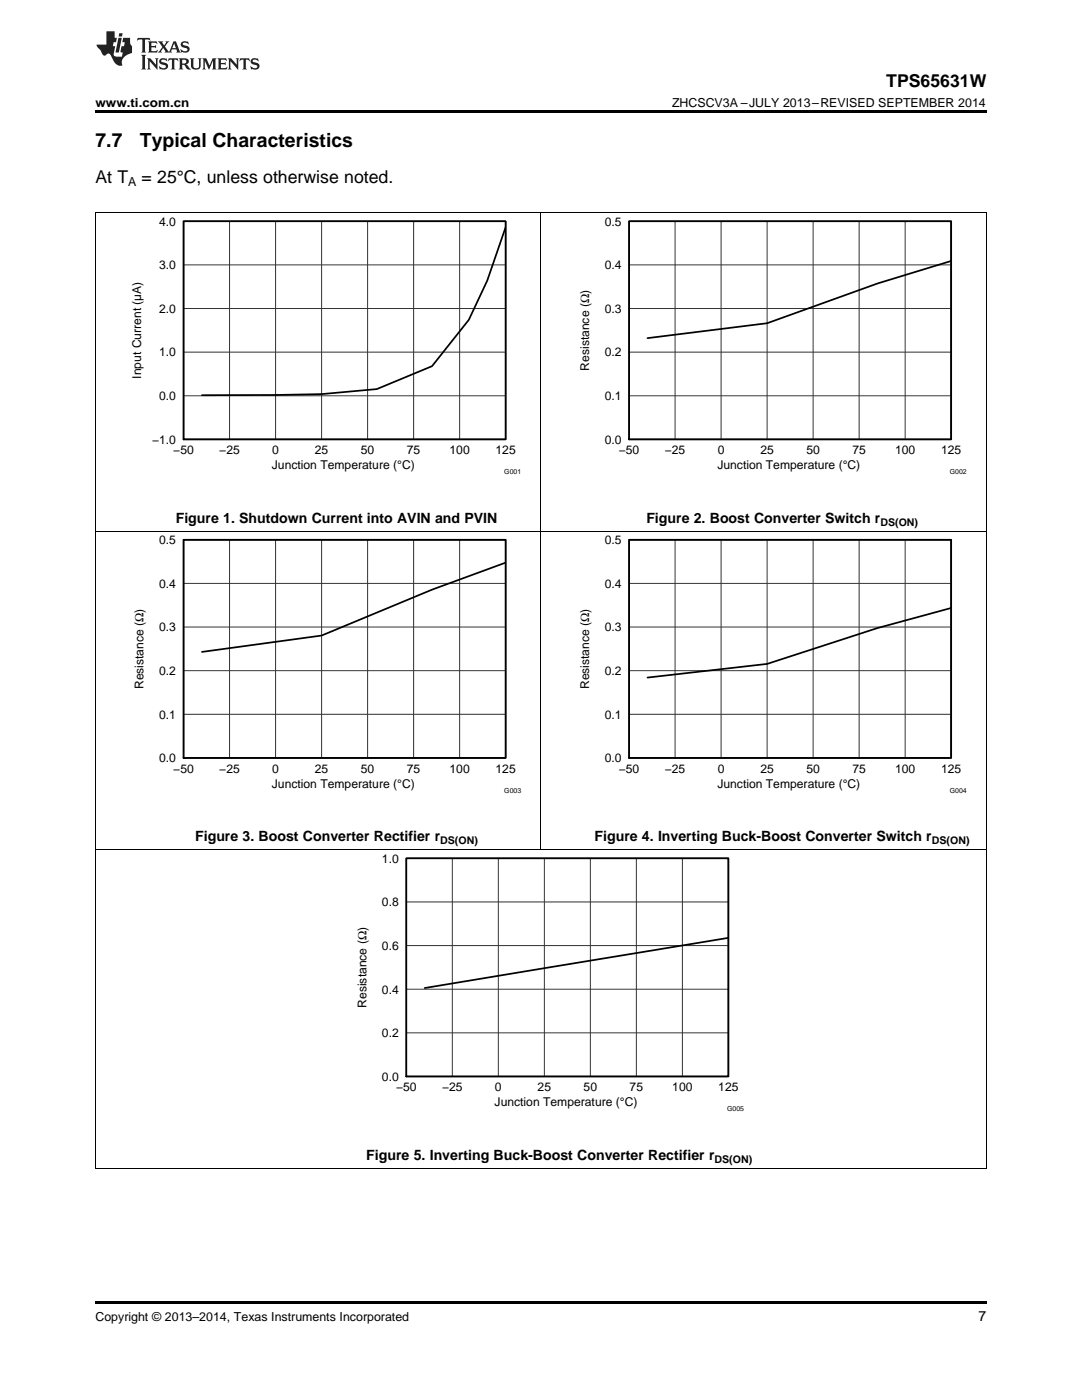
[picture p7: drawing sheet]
<svg xmlns="http://www.w3.org/2000/svg" width="216mm" height="279mm" viewBox="0 0 216 279" stroke-linecap="round" stroke-linejoin="round" font-family="sans-serif">
<defs><g id="words">
<g font-size="3.9">
<text x="19" y="29.3">7.7</text>
<text x="27.9" y="29.3">Typical Characteristics</text>
</g>
<g font-size="3.5">
<text x="176.8" y="17.3">TPS65631W</text>
<text x="19" y="36.5">At T</text>
<text x="28.3" y="36.5">= 25°C, unless otherwise noted.</text>
</g>
<g font-size="2.8">
<text x="35.1" y="104.3">Figure 1. Shutdown Current into AVIN and PVIN</text>
<text x="129" y="104.3">Figure 2. Boost Converter Switch r</text>
<text x="38.9" y="167.9">Figure 3. Boost Converter Rectifier r</text>
<text x="118.6" y="167.9">Figure 4. Inverting Buck-Boost Converter Switch r</text>
<text x="73.1" y="231.5">Figure 5. Inverting Buck-Boost Converter Rectifier r</text>
<text x="195.3" y="263.6">7</text>
</g>
<g font-size="2.5">
<text x="19" y="21.4">www.ti.com.cn</text>
<text x="134.1" y="21.4">ZHCSCV3A –JULY 2013–REVISED SEPTEMBER 2014</text>
<text x="25.6" y="37.2">A</text>
<text x="19" y="263.6">Copyright © 2013–2014, Texas Instruments Incorporated</text>
</g>
<g font-size="2.4">
<text x="31.8" y="45">4.0</text>
<text x="120.7" y="45">0.5</text>
<text x="31.8" y="53.7">3.0</text>
<text x="120.7" y="53.7">0.4</text>
<text x="31.8" y="62.4">2.0</text>
<text x="120.7" y="62.4">0.3</text>
<text x="31.8" y="71.1">1.0</text>
<text x="120.7" y="71.1">0.2</text>
<text x="28.2" y="75.6" transform="rotate(-90 28.2 75.6)">Input Current (µA)</text>
<text x="117.6" y="74" transform="rotate(-90 117.6 74)">Resistance (Ω)</text>
<text x="31.8" y="79.9">0.0</text>
<text x="120.7" y="79.9">0.1</text>
<text x="30.4" y="88.6">−1.0</text>
<text x="120.7" y="88.6">0.0</text>
<text x="34.6" y="90.7">−50</text>
<text x="43.8" y="90.7">−25</text>
<text x="54.2" y="93.7">Junction Temperature (°C)</text>
<text x="54.3" y="90.7">0</text>
<text x="62.8" y="90.7">25</text>
<text x="72" y="90.7">50</text>
<text x="81.2" y="90.7">75</text>
<text x="89.7" y="90.7">100</text>
<text x="98.9" y="90.7">125</text>
<text x="123.5" y="90.7">−50</text>
<text x="132.7" y="90.7">−25</text>
<text x="143.1" y="93.7">Junction Temperature (°C)</text>
<text x="143.2" y="90.7">0</text>
<text x="151.7" y="90.7">25</text>
<text x="160.9" y="90.7">50</text>
<text x="170.1" y="90.7">75</text>
<text x="178.6" y="90.7">100</text>
<text x="187.8" y="90.7">125</text>
<text x="31.8" y="108.6">0.5</text>
<text x="120.7" y="108.6">0.5</text>
<text x="31.8" y="117.3">0.4</text>
<text x="120.7" y="117.3">0.4</text>
<text x="31.8" y="126">0.3</text>
<text x="120.7" y="126">0.3</text>
<text x="28.7" y="137.5" transform="rotate(-90 28.7 137.5)">Resistance (Ω)</text>
<text x="31.8" y="134.7">0.2</text>
<text x="117.6" y="137.5" transform="rotate(-90 117.6 137.5)">Resistance (Ω)</text>
<text x="120.7" y="134.7">0.2</text>
<text x="31.8" y="143.4">0.1</text>
<text x="120.7" y="143.4">0.1</text>
<text x="31.8" y="152.1">0.0</text>
<text x="34.6" y="154.2">−50</text>
<text x="43.8" y="154.2">−25</text>
<text x="54.3" y="154.2">0</text>
<text x="62.8" y="154.2">25</text>
<text x="72" y="154.2">50</text>
<text x="81.2" y="154.2">75</text>
<text x="89.7" y="154.2">100</text>
<text x="98.9" y="154.2">125</text>
<text x="120.7" y="152.1">0.0</text>
<text x="123.5" y="154.2">−50</text>
<text x="132.7" y="154.2">−25</text>
<text x="143.2" y="154.2">0</text>
<text x="151.7" y="154.2">25</text>
<text x="160.9" y="154.2">50</text>
<text x="170.1" y="154.2">75</text>
<text x="178.6" y="154.2">100</text>
<text x="187.8" y="154.2">125</text>
<text x="54.2" y="157.2">Junction Temperature (°C)</text>
<text x="143.1" y="157.2">Junction Temperature (°C)</text>
<text x="76.2" y="172.2">1.0</text>
<text x="76.2" y="180.9">0.8</text>
<text x="76.2" y="189.6">0.6</text>
<text x="73.1" y="201.1" transform="rotate(-90 73.1 201.1)">Resistance (Ω)</text>
<text x="76.2" y="198.3">0.4</text>
<text x="76.2" y="207">0.2</text>
<text x="76.2" y="215.7">0.0</text>
<text x="79" y="217.8">−50</text>
<text x="88.2" y="217.8">−25</text>
<text x="98.7" y="220.8">Junction Temperature (°C)</text>
<text x="98.8" y="217.8">0</text>
<text x="107.3" y="217.8">25</text>
<text x="116.5" y="217.8">50</text>
<text x="125.6" y="217.8">75</text>
<text x="134.1" y="217.8">100</text>
<text x="143.3" y="217.8">125</text>
</g>
<g font-size="2.1">
<text x="175.7" y="104.9">DS(ON)</text>
<text x="87.8" y="168.5">DS(ON)</text>
<text x="185.9" y="168.5">DS(ON)</text>
<text x="142.6" y="232">DS(ON)</text>
</g>
<g font-size="1.4">
<text x="100.6" y="94.6">G001</text>
<text x="189.5" y="94.6">G002</text>
<text x="100.6" y="158.2">G003</text>
<text x="189.5" y="158.2">G004</text>
<text x="145.1" y="221.7">G005</text>
</g>
</g></defs>
<path d="M19 22h177.8v.5h-177.8zM19 233.2h.2zM196.7 233.2h.1zM19 259.7h177.8v.5h-177.8z" fill="#000"/>
<path d="M19 42.5h177.8M19.1 42.5v190.7M107.9 42.5v127.2M196.8 42.5v190.7M19 106h177.8M19 169.6h177.8M19 233.2h177.8" fill="none" stroke="#000" stroke-width=".2"/>
<path d="M36.6 44.2h64.3v43.5h-64.3zM125.5 44.2h64.3v43.5h-64.3zM36.6 107.7h64.3v43.6h-64.3zM125.5 107.7h64.3v43.6h-64.3zM81.1 171.3h64.2v43.5h-64.2z" fill="none" stroke="#000" stroke-width=".26"/>
<g fill="none" stroke="#333" stroke-width=".2">
<path d="M36.6 44.2h64.3v43.5h-64.3zM36.6 52.9h64.3M45.8 44.2v43.5M55 44.2v43.5M64.2 44.2v43.5M73.3 44.2v43.5M82.5 44.2v43.5M91.7 44.2v43.5M125.5 44.2h64.3v43.5h-64.3zM125.5 52.9h64.3M134.7 44.2v43.5M143.9 44.2v43.5"/>
<path d="M153.1 44.2v43.5M162.2 44.2v43.5M171.4 44.2v43.5M180.6 44.2v43.5M36.6 79h64.3M36.6 70.3h64.3M36.6 61.6h64.3M125.5 79h64.3M125.5 70.3h64.3M125.5 61.6h64.3M36.6 107.7h64.3v43.6h-64.3zM36.6 116.4h64.3"/>
<path d="M45.8 107.7v43.6M55 107.7v43.6M64.2 107.7v43.6M73.3 107.7v43.6M82.5 107.7v43.6M91.7 107.7v43.6M125.5 107.7h64.3v43.6h-64.3zM125.5 116.4h64.3M134.7 107.7v43.6M143.9 107.7v43.6M153.1 107.7v43.6M162.2 107.7v43.6"/>
<path d="M171.4 107.7v43.6M180.6 107.7v43.6M36.6 133.8h64.3M36.6 125.1h64.3M125.5 133.8h64.3M125.5 125.1h64.3M36.6 142.6h64.3M125.5 142.6h64.3M81.1 171.3h64.2v43.5h-64.2zM90.3 171.3v43.5M99.4 171.3v43.5M108.6 171.3v43.5"/>
<path d="M117.8 171.3v43.5M127 171.3v43.5M136.2 171.3v43.5M81.1 197.4h64.2M81.1 188.7h64.2M81.1 180h64.2M81.1 206.1h64.2"/>
</g>
<path d="M36.6 44.2h64.3v43.5h-64.3zM100.9 45.3l-3.7 10.7-3.6 7.8-7.4 9.3-11 4.6-11 1-23.9 .2M125.5 44.2h64.3v43.5h-64.3zM189.8 52.1l-14.7 4.5-22 7.9-23.9 3M36.6 107.7h64.3v43.6h-64.3zM100.9 112.3l-14.7 5.4-22 9.1-23.9 3.3M125.5 107.7h64.3v43.6h-64.3zM189.8 121.3l-14.7 4-22 7.2-23.9 2.7M81.1 171.3h64.2v43.5h-64.2zM145.3 187.2l-60.6 10" fill="none" stroke="#000" stroke-width=".35"/>
<g fill="#231f20">
<path d="M27.5 7.6l-.1 .5 .4-.2h.6v.1v2.1l-.2 .4h1l-.3-.4v-2.1l.1-.1h.5l.5 .2-.2-.5zM29.5 8.3l.2 .3v1.5l-.2 .4h1.8l.2-.6a1.04 1.04 0 0 1-1.3 .2v-.7h.6l.3 .2v-.6l-.3 .2h-.6v-.6l.8-.1 .4 .3-.2-.5zM31.5 8.3l.9 1.1-.9 1.1h.8l-.2-.2 .5-.7 .4 .7-.2 .2h1.5l-.1-.2 .1-.4h.9l.1 .4-.2 .2h1l-.3-.3-.7-1.9h-.5l-.9 2-.8-1 .9-1h-.8l.1 .3-.3 .5-.4-.6 .2-.2zM34.7 8.6l.4 1h-.7zM36.3 8.4a.63 .63 0 0 0-.2 .7 .63 .63 0 0 0 .6 .4l.6 .2 .1 .2a.75 .75 0 0 1-.7 .4 .75 .75 0 0 1-.6-.5l.1 .7 .1-.1a1.11 1.11 0 0 0 1.5-.6 1.13 1.13 0 0 0-1.2-.8l-.1-.4a1.04 1.04 0 0 1 1.2 .2l-.2-.5-.1 .1-.5-.2zM28.2 10.9l.2 .4v2.2l-.2 .4h1l-.3-.4v-2.2l.3-.4zM29.3 11.6l.3 .4v1.5l-.3 .4h.8l-.2-.4v-1.3l1.5 1.7v-1.9l.2-.4h-.7l.2 .4v.9l-1.1-1.3zM32 11.8a.62 .62 0 0 0-.2 .7 .62 .62 0 0 0 .6 .4l.6 .1 .1 .3a.76 .76 0 0 1-.7 .3 .76 .76 0 0 1-.6-.4l.1 .7 .1-.1a1.11 1.11 0 0 0 1.5-.6 1.13 1.13 0 0 0-1.2-.8l-.1-.4a1.04 1.04 0 0 1 1.2 .2l-.2-.6-.1 .1-.5-.1zM33.7 11.6l-.2 .6a.61 .61 0 0 1 .8-.3v1.6l-.2 .4h.9l-.2-.4v-1.6a.63 .63 0 0 1 .8 .3l-.2-.6zM35.6 11.6l.3 .4v1.5l-.3 .4h1l-.2-.2v-.8l.5 .2a.76 .76 0 0 0 1.2 .7l-1-1a.58 .58 0 0 0 .6-.5 .58 .58 0 0 0-.5-.6zM36.4 11.9h.1a.45 .45 0 0 1 .5 .1 .45 .45 0 0 1 .1 .5l-.7 .2zM37.9 11.6l.2 .2a2.17 2.17 0 0 0 .3 1.9 .99 .99 0 0 0 1.6-.6v-1.1l.2-.4h-.7l.2 .2a1.92 1.92 0 0 1-.2 1.8 .6 .6 0 0 1-.9-.5v-1.1l.2-.4zM40.4 11.6l.2 .4v1.5l-.2 .4h.7l-.2-.4v-1.4l.8 1.8 .8-1.8v1.4l-.2 .4h.9l-.2-.4v-1.5l.2-.4h-.8l-.6 1.5-.6-1.5zM43.4 11.6l.2 .4v1.5l-.2 .4h1.8l.2-.6a1.04 1.04 0 0 1-1.3 .1v-.6h.5l.4 .2v-.6l-.4 .2h-.5v-.7h.8l.3 .3-.1-.6zM45.5 11.6l.2 .4v1.5l-.2 .4h.7l-.2-.4v-1.3l1.5 1.7v-1.9l.2-.4h-.7l.2 .4v.9l-1.1-1.3zM47.9 11.6l-.1 .6a.61 .61 0 0 1 .8-.3v1.6l-.3 .4h1l-.3-.4 .1-1.6a.63 .63 0 0 1 .7 .3l-.1-.6zM50.2 11.8a.62 .62 0 0 0-.2 .7 .62 .62 0 0 0 .6 .4l.6 .1 .2 .3a.76 .76 0 0 1-.8 .3 .76 .76 0 0 1-.6-.4l.1 .7 .2-.1a1.11 1.11 0 0 0 1.5-.6 1.13 1.13 0 0 0-1.3-.8l-.1-.4a1.04 1.04 0 0 1 1.2 .2l-.1-.6-.2 .1-.5-.1z"/>
<path d="M21.2 6.3v2.6h-1.9l.1 .4 .7 .9a.91 .91 0 0 0 1 .8 .56 .56 0 0 1 .5-.3 .56 .56 0 0 1 .5 .3l.4 .8a1.53 1.53 0 0 0 1.9 1.2 1.54 1.54 0 0 1 1-2.1l.9-.3v-1.4a1.52 1.52 0 0 1-.3-1.6h-1.4l-.2 .8h.5l-.2 .8h-.4l-.2 1v.2l.4 .1-.2 .8a1.93 1.93 0 0 1-1.6-.3l.3-1.8h-.5l.2-.8h.4l.2-.8h-.4v-1.3zM23.6 7.6l-.6 2.9h.7l.6-2.9zM23.8 6.6l-.1 .7h.6l.2-.7z"/>
</g>
<use href="#words"/>
</svg>
